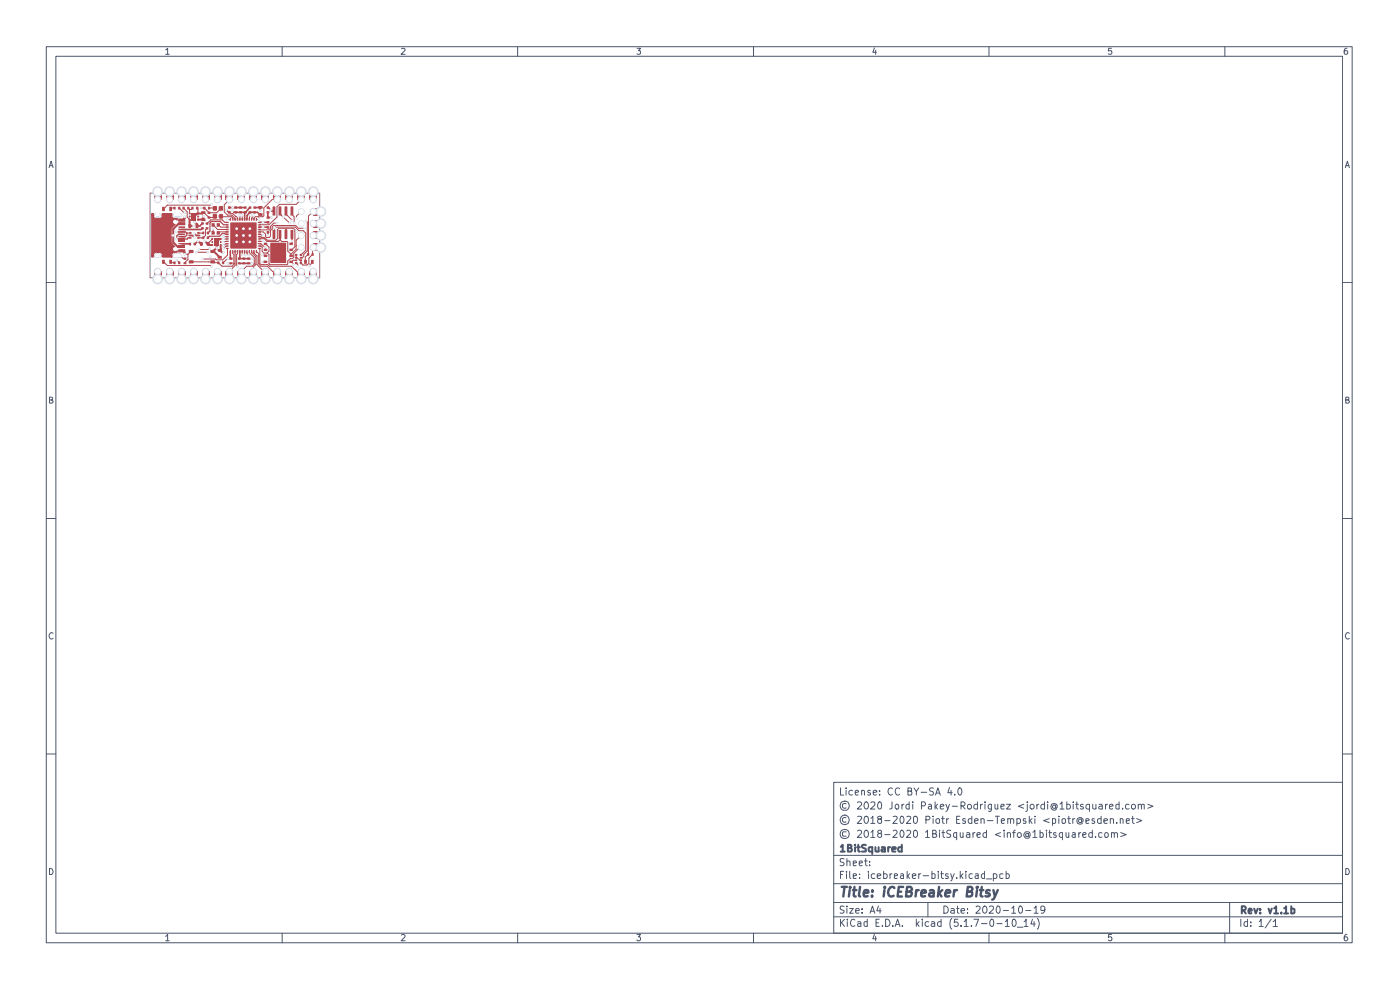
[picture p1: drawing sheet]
<svg xmlns="http://www.w3.org/2000/svg" width="297mm" height="210mm" viewBox="0 0 297 210" stroke-linecap="round" stroke-linejoin="round" font-family="sans-serif">
<g fill="none" stroke="#4c566a" stroke-width=".21">
<path d="M9.8 9.9h277.1v190.1h-277.1zM11.9 11.9h272.9v186.1h-272.9zM35.1 10.6l.5-.4v1.3M35.1 11.5h.8M59.9 9.9v2M85.2 10.3l.5-.1 .2 .4-.8 .9h.8M109.8 9.9v2M135.1 10.2h.8l-.4 .6h.3v.6h-.7M159.9 9.9v2M185.5 10.2l-.3 .9h.7M185.8 10.7v.8M209.8 9.9v2"/>
<path d="M235.8 10.2h-.6l-.1 .6h.7a.48 .48 0 0 1 0 .6 .48 .48 0 0 1-.7 0M259.8 9.9v2M285.7 10.2l-.4 .1-.1 1 .2 .2 .4-.1 .1-.4-.2-.2h-.5v.2M10.4 35.6l.4-1.4 .5 1.4M10.5 35.1h.7M285.4 35.6l.4-1.4 .5 1.4M285.5 35.1h.7M9.8 59.9h2.1M284.8 59.9h2.1M10.5 84.8h.6v-.5l-.6-.1v1.3h.5l.3-.4-.4-.3M285.5 84.8h.6v-.5l-.6-.1v1.3h.5l.3-.4-.4-.3M9.8 110h2.1"/>
<path d="M284.8 110h2.1M11.3 134.4a.57 .57 0 0 0-.8 0 .57 .57 0 0 0 0 .8l.3 .4 .5-.2M286.3 134.4a.57 .57 0 0 0-.8 0 .57 .57 0 0 0 0 .8l.3 .4 .5-.2M9.8 159.9h2.1M284.8 159.9h2.1M176.9 165.9h107.9v32.1h-107.9zM178.3 167.1v1.6h.7M178.5 173.2a1 1 0 0 1 1.4 0 1 1 0 0 1 0 1.5 1 1 0 0 1-1.4 0 1.14 1.14 0 0 1 0-1.5zM179.5 176.4h-.6l-.2 .2v.6l.2 .2h.6M179.5 173.5a.52 .52 0 0 0-.8 .2v.5a.52 .52 0 0 0 .8 .1M179.5 170.5l-.4-.1-.4 .2v.6a.52 .52 0 0 0 .8 .2M179.5 167.1v.2"/>
<path d="M179.5 167.6v1.1M180.8 167.7a.52 .52 0 0 0-.7 .2l.2 .7h.5M181.4 168.1l.7-.1-.2-.4h-.3l-.2 .2v.6l.2 .3 .4-.1M181.9 176.3l.2-.2h.4l.3 .4-.9 1.1h.9M181.9 173.2h.8l.1 .4-.9 1.1h.9M181.9 170.3l.2-.2h.4l.3 .4-.9 1.1h.9M182.8 167.8l.2-.2 .4 .2v.9M182.8 167.6v1.1M183.5 176.3l.2-.2a.82 .82 0 0 1 .6 .8 .82 .82 0 0 1-.6 .7 .93 .93 0 0 1-.2-1.3zM183.5 173.2l.2-.1a.79 .79 0 0 1 .6 .7 .79 .79 0 0 1-.3 .8l-.2 .1a.89 .89 0 0 1-.3-1.5zM183.5 170.3l.2-.2a.82 .82 0 0 1 .6 .8 .82 .82 0 0 1-.6 .7 .93 .93 0 0 1-.2-1.3zM184.7 167.7l-.5-.1-.1 .2 .1 .3 .5 .1v.4h-.6"/>
<path d="M184.7 176.5l.4-.1 .1-.3v1.5M184.7 173.6l.5-.5v1.6M184.7 170.3l.3-.2 .5 .1 .1 .6-.9 .8h.9M184.7 177.6h.9M184.7 174.7h.9M185.3 168.1l.7-.1-.1-.3-.4-.1-.2 .2v.8h.6M186.5 176.8l-.2-.2v-.3l.2-.2 .4 .1v.5l-.5 .2-.2 .1v.4a.46 .46 0 0 0 .4 .3 .46 .46 0 0 0 .4-.3v-.4l-.2-.2M186.5 173.7l-.3-.2a.43 .43 0 0 1 .4-.4 .43 .43 0 0 1 .4 .4l-.1 .2h-.4a.46 .46 0 0 0-.2 .8 .46 .46 0 0 0 .7-.2l-.1-.5-.1-.1M186.5 170.1a.89 .89 0 0 1 .4 1.4l-.2 .1a.88 .88 0 0 1-.2-1.5zM186.6 168.5v.2M186.6 167.7v.1M187.7 177h1.1"/>
<path d="M187.7 174.1h1.1M189.2 170.1v1.3l-.5 .2M189.3 167.3l-.1-.1a.73 .73 0 0 0-.8 .5 .73 .73 0 0 0 .3 .9l.4 .1 .2-.2M189.5 176.3l.6-.2 .2 .4-.9 1.1h.9M189.5 173.2l.6-.1 .2 .5-.9 1.1h.9M190 170.8l.2-.2 .4 .1v.8l-.4 .1-.3-.2zM190.8 167.3l-.2-.2a.77 .77 0 0 0-.7 .8 .77 .77 0 0 0 .7 .8l.2-.2M191.1 176.2l.2-.1a.82 .82 0 0 1 .5 .8 .82 .82 0 0 1-.5 .7 1.1 1.1 0 0 1-.2-1.4zM191.1 173.2l.2-.1a.81 .81 0 0 1 .6 .7 .81 .81 0 0 1-.5 .9 .89 .89 0 0 1-.3-1.5zM191.3 170.6v1M191.8 170.6l-.5 .3M192.4 176.3l.1-.2h.4l.3 .4-.9 1.1h.9"/>
<path d="M192.4 173.2h.7l.1 .4-.9 1.1h.9M192.6 167.8h.7l.1-.5-.3-.2h-.5v1.6h.6l.2-.1 .1-.5-.1-.2-.3-.1M192.9 170.7l-.5-.1-.2 .3v.5l.2 .2 .5-.1M192.9 170.1v1.5M193.6 170.1v.2M193.6 170.6v1M193.9 176.3l.2-.2a.82 .82 0 0 1 .6 .8 .82 .82 0 0 1-.6 .7l-.3-.2zM193.9 173.2l.2-.1a.81 .81 0 0 1 .7 .7 .81 .81 0 0 1-.5 .9l-.3-.1-.2-.3zM193.9 167.1l.5 .8 .5-.8M194.4 167.9v.8M195.4 168.1h1.2M195.5 170.9h.6a.47 .47 0 0 0 .2-.4 .47 .47 0 0 0-.2-.4h-.6v1.5"/>
<path d="M196.3 176.5l.5-.4v1.5M196.3 177.6h.9M196.4 173.9h.6l.3-.2-.1-.5-.8-.1v1.6M197 170.7h.5l.1 .9M197.6 170.9l-.5 .1-.2 .3 .2 .3 .5-.1M197.9 176.9h.5l.1-.2 .1-.3-.2-.3h-.5v1.5h.5l.3-.2-.1-.4-.2-.1M198 173.1v.1M198 173.7v1M198 167.2l-.6-.1-.2 .3 .2 .4 .6 .2v.6h-.8M198.4 170.1v1.5M198.5 168.7l.5-1.6 .5 1.6M198.5 171l.4 .6"/>
<path d="M198.6 173.7h.7l-.1 .9-.3 .1-.3-.2zM198.6 168.2h.7M198.9 170.6l-.5 .6M199.3 176.1v.2M199.3 176.6v1M199.5 171.1l.7-.2v-.2l-.5-.1-.2 .3v.5l.2 .2 .5-.1M199.7 173.7h.6M199.8 176.6h.6M200 173.1v1.3l.3 .3M200.1 176.1v1.3l.3 .2M200.7 170.6l.4 1M200.8 173.7v1"/>
<path d="M201.3 173.7l-.5 .2M201.4 170.6l-.3 1-.4 .5M201.4 167l-.3 1.1h.9M201.7 176.2l-.5-.1-.4 .3 .2 .4 .6 .2v.5h-.8M201.8 167.6v1.1M202 171h1.1M202.5 168.5v.2M202.9 176.7l-.4-.1-.2 .4v.4l.2 .2 .4-.1M202.9 176.6v1.5M202.9 173.8h.6M203.3 167.4l.2-.3a.78 .78 0 0 1 .6 .6 .78 .78 0 0 1-.2 .8l-.2 .2-.3-.2-.2-.4zM203.6 173.1h-.7v1.6h.7"/>
<path d="M203.7 176.6l.1 .9 .3 .1 .2-.1M203.9 170.9h.7l.1-.3-.1-.3-.2-.2h-.5v1.5M204.2 170.9l.5 .7M204.3 176.6v1M204.8 173.7h-.4l-.2 .1 .2 .4h.4v.4h-.6M205.1 176.7h.6v.9M205.3 170.8l.3-.2 .3 .1 .2 .7a.47 .47 0 0 1-.4 .2 .47 .47 0 0 1-.5-.2zM205.7 177h-.5l-.2 .3 .2 .3 .5-.1M206.2 173.7h-.5l-.3 .2 .2 .7h.6M206.2 173.1v1.6M206.4 176.6v1M206.8 174.2l.7-.2-.1-.3h-.4l-.2 .1v.8h.6"/>
<path d="M206.8 176.6l-.4 .4M207.3 177.1l.6-.1v-.3l-.4-.1-.2 .3v.6h.6M207.3 170.7h-.5l-.2 .7a.52 .52 0 0 0 .7 .1M207.3 170.1v1.5M208 170.6v1M208.1 173.7h.4l.3 .1v.9M208.1 173.7v1M208.4 170.6l-.4 .3M209 170.1v.2M209 170.6v1M209.3 176.7h-.6l-.2 .7a.52 .52 0 0 0 .8 .1M209.3 176.1v1.5"/>
<path d="M209.5 174.1h1.2M210.3 170.6v1.3l-.2 .2-.4-.1M210.3 170.7l-.4-.1-.3 .3v.5l.3 .2 .4-.1M211.1 170.6v.8l.1 .2 .5-.2M211.2 173.1h.8M211.6 173.1v1.6M211.7 170.6v1M212.3 176.6l-1.1 .4 1.1 .5M212.3 171.1l.7-.2v-.2l-.5-.1-.2 .3v.5l.2 .2 .5-.1M212.4 174.2l.7-.2-.2-.3h-.3l-.2 .1v.6l.2 .3 .4-.1M213 176.1v.2M213 176.6v1"/>
<path d="M213.5 170.6h.9l-.9 1h.9M213.7 176.8l.1-.1a.36 .36 0 0 1 .6 .2v.7M213.7 176.6v1M213.8 173.7h.6v1M213.8 173.7v1M214.4 173.8l.2-.1 .5 .1v.9M214.8 176.6h.6M215.4 176.1l-.3 .3v1.2M215.7 173.7h.5l.3 .2v.4l-.3 .4-.5-.1M215.7 173.7v1.4M215.9 176.8l.3-.2 .3 .1 .2 .7a.47 .47 0 0 1-.5 .2 .47 .47 0 0 1-.4-.2zM217.2 170.6l-1.1 .4 1.1 .4"/>
<path d="M217.6 173.7h-.5v.4l.5 .1 .1 .1-.2 .4-.4-.1M217.9 170.6v1.3l-.3 .2M217.9 170.1v.2M218.2 177l-.2-.2-.4 .2v.4h.6M218.2 176.8v.6h.3l-.1-.8-.2-.2h-.6a.75 .75 0 0 0-.4 .7 .75 .75 0 0 0 .4 .7h.6l.2-.2M218.4 173.1v1.6M218.5 174.1l.4 .6M218.6 170.8l.3-.2 .3 .1 .2 .7a.47 .47 0 0 1-.5 .2 .47 .47 0 0 1-.4-.2zM218.9 173.7l-.5 .5M219.1 176.5l.4-.4v1.5M219.1 177.6h.9M219.5 173.1v.1"/>
<path d="M219.5 173.7v1M220 170.6v1M220.4 170.6l-.4 .3M220.6 176.7l.5-.1 .2 .4-.1 .5h-.6M220.6 176.1v1.5M221.6 170.7h-.6l-.2 .7a.52 .52 0 0 0 .8 .1M221.6 170.1v1.5M222 176.1v.2M222 176.6v1M222.2 170.1v.2M222.2 170.6v1M222.5 176.6h.6"/>
<path d="M222.6 173.7l-1.2 .4 1.2 .4M222.7 176.1v1.3l.4 .2M223.3 173.7h.6v.8l-.2 .2-.4-.1M223.3 173.7v1.4M223.9 170.9l-.4-.1-.2 .2 .1 .4h.5M223.9 170.8v.6l.4-.2a.62 .62 0 0 0-.7-.8l-.5 .2-.2 .5a.68 .68 0 0 0 .4 .7 .68 .68 0 0 0 .8-.2M224 176.7h-.5v.3l.4 .1 .2 .3-.2 .2-.4-.1M224.6 173.1v.1M224.6 173.7v1M224.9 170.5l.4-.4v1.5M224.9 171.6h.8M225.4 176.7l-.4-.1-.3 .4v.4l.3 .2 .4-.1"/>
<path d="M225.4 173.7h.4l.3 .2v.4l-.3 .4-.4-.1zM225.4 176.6v1.5M226.1 176.6l.1 .9 .4 .1 .1-.1M226.3 170.7h.6l.2 .7a.52 .52 0 0 1-.8 .1M226.3 170.1v1.5M226.5 173.7h.6M226.7 173.1v1.5l.4 .1M226.7 176.6v1M227.5 176.7h.6v.9M227.6 173.7v1M227.7 170.1v.2M227.7 170.6v1"/>
<path d="M228 173.7l-.4 .2M228.1 177l-.6 .1-.1 .2 .3 .3 .4-.1M228.2 170.6h.6M228.4 170.1v1.3l.4 .2M228.9 176.6v1M229.3 176.6l-.4 .4M229.4 173.9l-.4-.2-.2 .4 .2 .4 .4-.2M229.4 173.7l.1 .7 .3-.2v-.4l-.4-.3a.72 .72 0 0 0-1 .7l.2 .5 .5 .1 .5-.1M229.7 177.1l.7-.1v-.3l-.5-.1-.2 .3 .1 .6h.6M229.8 170.7a.35 .35 0 0 0-.4-.1 .35 .35 0 0 0-.2 .3l.7 .5-.3 .2-.4-.1M230.4 174.2l.7-.2-.1-.3h-.6v.9h.6M231.1 170.7h-.6l-.1 .7a.52 .52 0 0 0 .7 .1"/>
<path d="M231.1 170.6v1.5M231.7 176.7h-.6l-.1 .7a.52 .52 0 0 0 .7 .1M231.7 176.1v1.5M231.8 170.6v.8l.3 .2 .4-.2M232.2 173.7h-.4l-.2 .1 .2 .4h.4v.4h-.6M232.4 177.5v.1M232.5 170.6v1M233.2 170.7h.6v.9M233.6 173.7h-.5l-.3 .2v.4l.3 .4 .5-.1M233.6 173.1v1.6M233.8 176.7l-.5-.1-.2 .2v.7l.2 .1 .5-.1M233.8 170.9l-.5 .1-.2 .3 .2 .3 .5-.1"/>
<path d="M234.2 174.2l.7-.2v-.3h-.5l-.2 .1 .1 .8h.6M234.4 176.7l.5-.1 .2 .4v.4l-.2 .2-.5-.1v-.1zM234.5 170.6v1M234.9 170.6l-.4 .3M235.4 171.1l.7-.2v-.2l-.5-.1-.2 .3v.5l.2 .2 .5-.1M235.5 173.7h.5l.2 .1v.9M235.5 173.7v1M235.8 176.8l.2-.2 .3 .1 .1 .9M235.8 176.6v1M236.4 176.9a.35 .35 0 0 1 .3-.3 .35 .35 0 0 1 .4 .3v.7M236.9 174.5v.2M237.4 170.7l-.4-.1-.3 .2v.6l.3 .2 .4-.1"/>
<path d="M237.4 170.1v1.5M237.7 173.7h.4l.2 .1v.9M237.7 173.7v1M237.7 176.6l1.2 .4-1.2 .5M238.2 171.4v.2M238.9 174.2l.7-.2-.2-.3h-.3l-.2 .1v.6l.2 .3 .4-.1M239.5 170.7l-.5-.1-.2 .3v.5l.2 .2 .5-.1M240 173.7h.6M240.1 170.8l.3-.2 .3 .1 .2 .7a.47 .47 0 0 1-.4 .2 .47 .47 0 0 1-.5-.2zM240.3 173.1v1.3l.3 .3M241.1 173.7l1.1 .4-1.1 .4M241.5 170.8l.1-.1a.36 .36 0 0 1 .5 .2v.7"/>
<path d="M241.5 170.6v1M242.1 170.9l.2-.3 .4 .1v.9M243.5 170.6l1.1 .4-1.1 .4M10.5 184.2a.71 .71 0 0 1 .7 .5 .71 .71 0 0 1-.2 .8h-.5zM35.1 198.6l.5-.4v1.4M35.1 199.6h.8M59.9 198v2M85.2 198.4l.1-.2h.4l.2 .4-.8 1h.8M109.8 198v2M135.1 198.2h.8l-.4 .5 .4 .3-.1 .5-.5 .1-.2-.2M159.9 198v2M176.9 194.5h107.9"/>
<path d="M176.9 191.4h107.9M176.9 187.5h107.9M176.9 181.4h107.9M178.3 195v1.5M178.3 185.5h.4M178.5 195.7l.7 .8M179 184.8h-.7v1.6M179.1 192.3h-.8a.61 .61 0 0 0 .1 .6 .61 .61 0 0 0 .6 .2l.1 .4a.6 .6 0 0 1-.9 .1M179.1 182.2h-.8a.53 .53 0 0 0 .1 .6 .53 .53 0 0 0 .5 .2l.2 .2-.2 .4h-.7M179.2 195l-.9 .9M179.6 184.8v.2M179.6 185.3v1.1"/>
<path d="M179.7 192.2v.2M179.7 182.8v-.1a.36 .36 0 0 1 .6 .2v.7M179.7 182.1v1.5M179.7 192.7v1M179.7 195v.2M179.7 195.5v1M180.3 192.7h.7l-.7 1h.7M180.3 184.8v1.3l.2 .3M181 185.8l.7-.1-.2-.4-.5 .1v.9h.6M181 183.1l.7-.1-.2-.4-.5 .1v.9h.6M181.4 195.2l-.4-.2a.78 .78 0 0 0-.6 .7 .78 .78 0 0 0 .6 .8l.4-.2M181.5 193.2l.8-.1-.1-.3-.4-.1-.3 .3v.5l.3 .2 .4-.1"/>
<path d="M181.9 195.6h.6l.1 .9M182.3 183.1l.7-.1-.2-.4-.4 .1-.1 .7 .2 .2h.4M182.4 186.2v.2M182.4 185.4v.1M182.6 195.9l-.7 .1v.4h.7M182.9 193.5v.2M182.9 192.8v.2M183.4 182.6h.6M183.6 182.1v1.3l.4 .2M184 195.6l-.4-.1-.3 .2v.6l.3 .2 .4-.1M184 195v1.5M184.2 184.8v.2"/>
<path d="M184.2 185.3v1.1M184.5 183.5v.1M184.5 182.7v.2M184.6 193.7l.5-1.5 .5 1.5M184.7 193.3h.7M185.5 198.2l-.3 .9h.7M185.6 185.4a.52 .52 0 0 0-.8 .2l.2 .7h.6M185.8 198.6v1M185.8 195.7h.6M186.1 185.8l.8-.1-.1-.3-.4-.1-.3 .2 .1 .8h.6M186.4 192.2l-.4 1h.9M186.5 195h-.7v1.5h.7"/>
<path d="M186.7 192.7v1M187.2 196.3v.2M187.5 185.4a.52 .52 0 0 1 .7 .2l-.2 .7h-.5M187.5 184.8v1.6M187.9 195a.78 .78 0 0 1 .9 .7 .78 .78 0 0 1-.9 .8zM188.8 185.3v1.1M189.2 185.3l-.4 .3M189.4 196.3v.2M189.7 185.8l.7-.1-.1-.3h-.6v.9h.6M189.9 196.5l.5-1.5 .5 1.5M190.1 196.1h.7M191.1 185.4l.4-.1 .2 .2v.9"/>
<path d="M191.4 196.3v.2M191.7 185.7l-.7 .2 .2 .5 .5-.1M192.4 184.8v1.6M192.5 185.8l.5 .6M193 185.3l-.6 .6M193.5 185.8l.8-.1-.1-.3-.4-.1-.3 .2 .1 .8h.6M194.4 195v1.5M194.6 195.9l.4 .6M194.9 185.3v1.1M195 195.5l-.6 .6M195.3 185.3l-.4 .3M195.7 195v.2"/>
<path d="M195.7 195.5v1M195.8 185.8h1.2M196.8 191.4v3.1M197 195.6h-.6l-.1 .7a.52 .52 0 0 0 .7 .1M197.6 195.6h.6l.1 .9M197.7 185.4l.4-.1 .3 .2v.7l-.3 .2-.4-.1M197.7 184.8v1.6M198.3 195.9h-.5l-.3 .3 .3 .3 .5-.1M199.1 184.8v.2M199.1 185.3v1.1M199.6 185.3h.6M199.6 195.6h-.5l-.2 .7a.52 .52 0 0 0 .7 .1"/>
<path d="M199.6 195v1.5M199.7 184.8v1.3l.5 .3M200.2 192.2a.78 .78 0 0 1 1 .8 .78 .78 0 0 1-1 .7zM201.2 185.4l-.5-.1-.1 .2 .1 .3 .5 .1v.4h-.6M201.7 185.3l.3 1.1M201.8 192.8h.6v.9M201.9 194.8a1.74 1.74 0 0 0 0 2.3M202.4 193.1h-.5l-.2 .3 .2 .3 .5-.1M202.4 185.3l-.5 1.4-.2 .2M202.9 186.2v.2M202.9 192.7h.6M203.1 192.2v1.3l.4 .2"/>
<path d="M203.2 195h-.7l-.1 .7 .2-.1 .5 .1 .2 .6-.4 .2h-.3l-.2-.2M203.7 184.8v1.6M203.9 193.2l.7-.1v-.3l-.5-.1-.2 .3v.5l.2 .2 .5-.1M203.9 196.3v.2M203.9 185.8l.4 .6M204.3 185.3l-.6 .6M204.6 195.5l.4-.5v1.5M204.6 196.5h.8M204.9 184.8v.2M204.9 185.3v1.1M205.2 193.5v.2M205.2 192.8v.2"/>
<path d="M206.1 196.3v.2M206.2 185.4l-.4-.1-.2 .3 .1 .6 .1 .2 .4-.1M206.6 195h1l-.6 1.5M206.9 185.4h.6v1M207.1 192.4l.2-.2h.3l.3 .4-.9 1.1h.9M207.5 185.7l-.7 .2 .3 .5 .4-.1M208.2 195.9h1.2M208.6 192.4l.3-.2a.82 .82 0 0 1 .5 .8 .82 .82 0 0 1-.5 .7 .93 .93 0 0 1-.3-1.3zM208.9 185.4l-.5-.1-.2 .3 .1 .6 .1 .2 .5-.1M208.9 184.8v1.6M209.3 186.4h1.1M209.8 198v2"/>
<path d="M209.9 192.4l.2-.2 .6 .1v.6l-.9 .8h.9M210.3 195a.89 .89 0 0 1 .4 1.4l-.2 .1a.88 .88 0 0 1-.2-1.5zM210.7 185.4a.52 .52 0 0 1 .8 .2l-.2 .7h-.6M210.7 185.3v1.6M211.5 195.9h1.1M211.7 192.2a.89 .89 0 0 1 .3 1.4l-.2 .1a.88 .88 0 0 1-.1-1.5zM212.8 185.4l-.5-.1-.2 .2v.7l.2 .2 .5-.1M212.9 193.1h1.1M213.3 195.5l.4-.5v1.5M213.3 196.5h.8M213.4 185.4l.5-.1 .2 .3-.1 .6-.1 .2-.5-.1M213.4 184.8v1.6"/>
<path d="M214.6 192.6h.2l.3-.4v1.5M214.6 193.7h.9M214.9 195.1l.2-.1a.82 .82 0 0 1 .5 .7 .82 .82 0 0 1-.5 .8 1.1 1.1 0 0 1-.2-1.4zM215.8 196.7h1.2M216.2 192.3l.2-.1a.82 .82 0 0 1 .5 .8 .82 .82 0 0 1-.5 .7 1.1 1.1 0 0 1-.2-1.4zM217.3 195.5l.4-.5v1.5M217.3 196.5h.8M217.6 193.1h1.1M219 195l-.3 1h.9M219.4 192.6l.4-.4v1.5M219.4 193.7h.8M219.4 195.5v1"/>
<path d="M220 194.8a1.74 1.74 0 0 1 0 2.3M221.7 192.9l-.2 .2-.7-.1 .1-.7 .4-.1 .3 .2a1.05 1.05 0 0 1-.4 1.3h-.3M235.8 198.2h-.6l-.1 .7 .3-.2 .4 .1v.7l-.4 .1-.3-.2M259.8 198v2M260.9 191.4v6.6M263.2 195v1.5M264.7 195.6l-.5-.1-.3 .3v.5l.3 .2 .5-.1M264.7 195v1.5M265.3 196.3v.2M265.3 195.6v.1M267.1 195.5l.4-.5v1.5M267.1 196.5h.9"/>
<path d="M269.7 195l-1.3 1.8M270.1 195.5l.5-.5v1.5M270.1 196.5h.9M285.5 184.2a.71 .71 0 0 1 .7 .5 .71 .71 0 0 1-.2 .8h-.5zM285.7 198.2a.58 .58 0 0 0-.5 .6v.7l.5 .1 .2-.3v-.3l-.2-.3h-.3l-.2 .3"/>
<circle cx="179.2" cy="170.9" r=".97"/>
<circle cx="179.2" cy="176.9" r=".99"/>
</g>
<g fill="none" stroke="#4c566a" stroke-width=".42">
<path d="M178.4 179.6l.4-.4v1.4M179.9 179.9h.5l.2-.3v-.3l-.7-.1v1.4h.7l.1-.5-.3-.2M181.4 179.2v.1M181.4 179.7v.9M181.8 179.7h.6M182.1 179.2v1.3l.1 .1h.2M183.7 179.3l-.5-.1-.4 .3 .2 .3 .7 .3v.5h-.9M185.7 179.7l.1 .9h.6M186.4 179.7v.9M187.1 179.7h.6v.2v.7h-.6v-.5l.6-.1M188.4 179.7v.9M188.8 179.7h-.2l-.2 .3"/>
<path d="M191.3 179.2v1.4h-.6l-.2-.2 .1-.6 .7-.1M178.4 180.6h.8M185 180.6h-.6l-.1-.6 .1-.3h.6v1.4M189.3 180.1l.7-.1-.1-.3h-.5l-.1 .2 .1 .7h.5M263.4 193.1h.6a.47 .47 0 0 0 .3-.4 .47 .47 0 0 0-.3-.5h-.6v1.6M263.8 193.1l.5 .7M264.9 193.3l.7-.1-.2-.5-.4 .1-.1 .8 .1 .2 .5-.1M266.1 192.7l.3 1.1 .4-1.1M267.3 193.6v.2M267.3 192.8v.2M269.1 192.7l.4 1.1 .3-1.1M270.3 192.7h.2l.2-.5v1.6"/>
<path d="M270.3 193.8h.8M271.8 193.6v.2M272.4 192.7l.4-.2v-.3v1.6M272.4 193.8h.9M273.9 192.8l.5-.1 .2 .2v.7l-.2 .2-.5-.1M273.9 192.2v1.6"/>
</g>
<g fill="none" stroke="#4c566a" stroke-width=".51">
<path d="M178.6 188.1h1.1M179.2 188.1l-.3 2.1M180.3 188.8l-.2 1.4M180.3 188.1v.3M180.9 188.8h.8M181.3 188.1l-.2 1.8 .4 .3M182.5 188.1l-.3 1.8 .3 .3M183.2 189.5l1-.2-.1-.4h-.7l-.2 1 .3 .3 .6-.1M185 190v.2M185.1 188.9v.2M187.6 188.8l-.1 1.4M187.7 188.1v.3"/>
<path d="M189.7 188.4v-.2a.79 .79 0 0 0-1.1 .4 1.24 1.24 0 0 0 .1 1.5l.4 .1 .5-.2M190.5 189.1h.7M191.6 188.1h-.9l-.3 2.1h.9M192.4 189.1h.6l.5-.4-.2-.5-.9-.1-.2 2.1h.8l.3-.2 .2-.5-.5-.4M194.4 188.8l-.2 1.4M194.9 188.8l-.3 .1-.3 .3M195.4 189.5l1-.2-.1-.4h-.7l-.2 1 .3 .3 .6-.1M197.3 188.9h.7v1.3M198.1 189.3l-.7 .1-.3 .3v.2l.3 .3 .6-.1M199.2 188.1l-.2 2.1M199.2 189.4l.5 .8M199.9 188.8l-.8 .8"/>
<path d="M200.6 189.5l1-.2-.1-.4h-.8l-.2 1 .2 .3 .6-.1M202.4 188.8l-.1 1.4M203 188.8a.46 .46 0 0 0-.6 .4M205.2 189.1h.6a.62 .62 0 0 0 .4-.9l-.9-.1-.2 2.1h.7l.4-.2v-.7l-.4-.2M207.3 188.8l-.2 1.4M207.3 188.1l-.1 .1 .1 .2 .1-.2-.1-.1v.3M207.9 188.8h.7M208.3 188.1l-.3 1.8 .4 .3M210 188.9a.48 .48 0 0 0-.6 0 .48 .48 0 0 0-.2 .5l.7 .2 .1 .3-.4 .3-.6-.1M210.7 188.8l.4 1.4M211.7 188.8l-.9 1.9-.3 .1"/>
</g>
<path d="M31.8 41h36v17.9h-36z" fill="none" stroke="#9450a0" stroke-width=".21"/>
<path d="M46.9 44.2l-.9 .9M47.1 46h2l.3 .2v.4M47.2 46.7l.5 .5h.6M48.3 45.6h.9l.7 .7v.3M48.3 46.6h.6M48.6 45l.3 .3h.5l1 .9M48.7 42.3l-1.1 1.1v1.6M50.7 45.7l.2 .3" fill="none" stroke="#b3474d" stroke-width=".21"/>
<path d="M48 44.5l.6 .5M48.6 44h1.4M49.4 44.7l.2 .3h1.5" fill="none" stroke="#b3474d" stroke-width=".34"/>
<circle cx="55.6" cy="55.5" r=".17" fill="#b3474d"/>
<g fill="none" stroke="#b3474d" stroke-width=".21">
<path d="M49.4 53.3v.5l.2 .2v2l-.3 .5M49.6 55.9h.1M49.9 53.3v3l-1.2 1.3M50.2 54v2.4l.2 .2M50.4 46.2v.4M50.9 46v.6M51.9 53.3v.6l.2 .2M52.4 53.3v.5l.3 .3M52.7 54.1h.1M52.9 53.6l1 1v1.4l-.4 .5h-1.2l-1.1 1.1M53.4 53.6l.9 .8v1.7l-.5 .5v1M53.8 53.7l.7 .6v1.8l1.5 1.5"/>
<path d="M53.9 55.9h.1M54.9 53.8v2.2l.4 .5M55.1 55.9l.3 .2h.4M55.6 53.3l.4 .4M55.8 56.1h.1"/>
</g>
<path d="M50 44h2.1M50.7 55.9h2.7M51.1 45h1M51.7 54.9h1.7M54 44h1.2" fill="none" stroke="#b3474d" stroke-width=".34"/>
<circle cx="55.2" cy="44" r=".17" fill="#b3474d"/>
<path d="M48.3 55.9h.7M48.9 53.3v1.4l.1 .2h-.7M50.9 53.3v1.4l-.2 .2h1M53 44l-1.1 1.2v1.4M55.2 44v.7M55.2 45.5l-.6-.5h-1.6l-.6 .7v.9" fill="none" stroke="#b3474d" stroke-width=".34"/>
<g fill="none" stroke="#b3474d" stroke-width=".21">
<path d="M46.3 55.7l.8 .8h2.2M46.8 48.2h1.5M47.4 52.1h.1M48 52.2l-.6 .5M48.3 52.7v1.4l-1.1 1M48.3 54.9l-1 .8M50.4 53.3l-.2 .7M51.3 45.7l.1 .9M51.4 54.1h.1M51.4 53.3v.8M52.9 53.3v.3M53.2 45.7l-.3 .3v.6"/>
<path d="M53.4 53.3v.3M53.8 45.7l-.4 .5v.4M53.8 53.3v.4M54.4 46.6h.5M54.4 53.3l.5 .5M54.8 46h.1M54.8 46h-.6l-.4 .3v.3M55 48.7l.1 .1M55.1 50.6l-.1 .1"/>
</g>
<path d="M47.2 49.5l1.1 .2M47.4 47.7h.9" fill="none" stroke="#b3474d" stroke-width=".25"/>
<path d="M46 52.6l-.9 .7M46.8 52.9l-.1 .2 .4 .4h.3" fill="none" stroke="#b3474d" stroke-width=".42"/>
<circle cx="45.1" cy="53.3" r=".21" fill="#b3474d"/>
<path d="M37.8 52.4h.8M38.6 53.2h.2l.4 .5v.2M39.2 46.2l-.6 .5M43.1 45.1l-.2 .2h-1.1l-.7 .7 .2 .1v1.1M43.2 45.9l-.1 .7h-1.1M43.4 51.1l1 .9h.6M45.1 53.3h.3l1.3 1.3M46.6 50.7l-.6 .6v1.3M46.8 52v.9" fill="none" stroke="#b3474d" stroke-width=".42"/>
<path d="M44.4 50.1l-.3 .4M44.8 47l-.3 .3" fill="none" stroke="#b3474d" stroke-width=".25"/>
<g fill="none" stroke="#b3474d" stroke-width=".21">
<path d="M35.5 56.3h9.1l.3 .3M37.7 54.3h.6l.6 .6h.3M38 55.7h.1M38 44.1l1 1h.2M38.9 44.1l.8 .9v1.1l.5 .5M39.2 53.9h.7M39.9 53.9v1.1l-.7 .9M40 44.1l.2 .3M40.2 46.6h.1M40.2 44.4v.9M40.6 55.5h.1M40.6 55.5h4.5"/>
<path d="M40.6 53.3l-.7 .6M40.8 44.1l-.2 .3h-.4M41.7 53.5h2.4M41.8 44.1l.2 .3v.9M42.7 44.1h.6l1.1 1h1.6M43 54.9h2.7l.3 .2h1.2M43.1 45.1l1.3 1h.9l.3-.2M43.9 47.4h.1M44.4 44.1l1.2 .1M44.4 52.7l-.3 .2h-1.9M44.7 46.7l-.8 .7M44.9 43.3l-.3 .2h-9.1"/>
<path d="M45 50.7h.1M45 50.7l-.8 .9v.1M45.1 55.5h.1M45.1 55.5l.2 .2h1M46.1 57.6h.1M48 52.2h.3M48.3 51.7h-.5l-.3 .4M48.3 51.2h-.6l-.3 .2"/>
</g>
<path d="M40.3 50h.5l.4 .4M42.9 47.4l-.5 .5h-.6" fill="none" stroke="#b3474d" stroke-width=".34"/>
<circle cx="40.3" cy="51.7" r=".17" fill="#b3474d"/>
<path d="M33.4 48.4v5.9h4.3" fill="none" stroke="#b3474d" stroke-width=".21"/>
<path d="M36.7 50v1.4l1.1 1" fill="none" stroke="#b3474d" stroke-width=".42"/>
<path d="M37.5 50.6l-.1 .1" fill="none" stroke="#b3474d" stroke-width=".25"/>
<path d="M32.2 45.3h.3v.3h2v-.3h2l-.1 .3h1.2h-1.2l.3 .6 .9 .1v.4a.53 .53 0 0 0-.9 .1 .53 .53 0 0 0 .5 .8l-.9 .8v3.1l.8 .8-.4 .1-.1 .6 .3 .3h.5l.2-.1v.3l-.9 .2-.3 .6h1.2h-1.2v.2h-1.9v-.2h-2v.2h-.3v-.4h.3v.2h.9v-.8l.1 .8h1a1.04 1.04 0 0 0-.9-.8 1.04 1.04 0 0 0-1.1 .5l-.3 .1v-8.4h.3l.4 .6h.5l.1-.7v.7h.6l.4-.4v-.3l-2.3 .1z" fill="#b3474d"/>
<path d="M32.2 45.3h.3v.3h2v-.3h2l-.1 .3h1.2h-1.2l.3 .6 .9 .1v.4a.53 .53 0 0 0-.9 .1 .53 .53 0 0 0 .5 .8l-.9 .8v3.1l.8 .8-.4 .1-.1 .6 .3 .3h.5l.2-.1v.3l-.9 .2-.3 .6h1.2h-1.2v.2h-1.9v-.2h-2v.2h-.3v-.4h.3v.2h.9v-.8l.1 .8h1a1.04 1.04 0 0 0-.9-.8 1.04 1.04 0 0 0-1.1 .5l-.3 .1v-8.4h.3l.4 .6h.5l.1-.7v.7h.6l.4-.4v-.3l-2.3 .1zM34.7 55.5l.8 .8M35.5 43.5l-.8 .9M36.2 55.5l.2 .2h.6M37 44.1h-.6l-.2 .3M37.5 55.2l.5 .5M37.7 45.6h-4.3v2.8" fill="none" stroke="#b3474d" stroke-width=".21"/>
<path d="M37.8 47.5l-1.1 1.1v1.4M39.2 46v.2M40.2 46.6v1.3h.9M41.3 47.2l.5 .4v.3M42 51.1l.7 .6" fill="none" stroke="#b3474d" stroke-width=".42"/>
<path d="M41.2 49.5l.5 .5M42.9 48.4l-.2 .3" fill="none" stroke="#b3474d" stroke-width=".34"/>
<path d="M42.1 49.4h1M43.1 49.4h.1" fill="none" stroke="#b3474d" stroke-width=".25"/>
<circle cx="42.7" cy="51.7" r=".21" fill="#b3474d"/>
<path d="M38.6 51.7h1.7M38.6 48.7h4.1M41.7 50h.5M42 51.1l-.7 .6M55 47.2h1.8M56.8 44l.9 .8h.5M56.8 45v1.1h.8" fill="none" stroke="#b3474d" stroke-width=".34"/>
<path d="M37.8 47.5h.8M46.6 50.7h.2" fill="none" stroke="#b3474d" stroke-width=".42"/>
<path d="M37.4 49.2h2l.2 .2M38.6 49.7h-.8l-.3 .3v.6M39.6 49.4v.5l-.3 .3h-.7M39.6 49.4h.8M40.4 50.5h-.5l-.2 .2h-2.3M42.1 50.5h1M43.1 50.5h.1M44.5 47.3v1.7l-.4 .4M44.8 47h1.9l.7 .7M47.2 49.5l-.6 .6h-2.2" fill="none" stroke="#b3474d" stroke-width=".25"/>
<g fill="none" stroke="#b3474d" stroke-width=".21">
<path d="M43.9 48.4l-.3 .4v1.2l-.5 .5M44.7 46.7h2.5M45.2 48.5v.9M45.2 47.7l.9 1h2.2M46.3 47.7l.5 .5M47 45.9l.1 .1M47.4 50.7h.9M47.4 50.1l.9 .1M47.6 45l.7 .6M47.8 49.2h.1M48.3 49.2h-1.8l-.2 .2M55 47.7h2.1"/>
<path d="M58.8 42.3h-1.1l-1.7 1.8v1.7l-.3 .2h-.9"/>
</g>
<circle cx="56.8" cy="47.2" r=".17" fill="#b3474d"/>
<g fill="none" stroke="#b3474d" stroke-width=".21">
<path d="M55 52.7l.1 3.2M55 51.7h.4l.9 .7v.6M55 52.2h.4l.2 .2v.9M55 49.7l.8 .2M55.1 50.6h.9l.6 .6h2.4l.4-.3M55.3 56.5h1.4l1.1 1.1h1M55.6 54.1h.6l.1 .2M55.8 56.1h1l.3 .4h4.7l1.2 1.1h.9M55.8 51.1l-.8 .1M56 57.6h.3M56 53.7h.6M56.2 51.7l.9 .7v.9l-.5 .4"/>
<path d="M58.2 49v.7l.1-1.4 .1-.1h4.3l.7 .7h.9l.6 .5v3.7l-1.1 1M58.8 47.3h-.7l-.7 .7v.4l-.3 .4h-2M59.4 50.9h.1M59.4 50.9l.4 .3h1.1l.1 .2v1.9l.7 .6M59.4 44.8v.6l2.1 1.9M59.4 49.7v1.2M60.7 48.7l-.2-.3h-1.4l-.3 .4v1.8l-.3 .4h-1.8l-.6-.6-1.1-.2M60.7 44.8v.7l1.3 1.3M60.7 48.7v1M60.7 48.7l.2-.3h1.3l.4 .4v3.5l-.9 .7M61.7 53.9v.4M61.8 55.5l.4 .6"/>
<path d="M62 44.8v.7l.4 .5v1.3M62.6 49.1h.3M62.8 52.1h.1M62.8 55.8l.4 .2v.5M62.8 55.2h-.6l-.5 .3M63.9 42.3l-1.1 1h-3.5l-.5 .6v2.2l-1.7 1.6M63.9 50l-1.1 1v1.8l-1.1 1.1M63.9 52.5h-.3l-1.3 1.3v.7l-.2 .4h-.5l-.6 .5v.6l-.1 .1h-3.7l-.1-.2v-1.9l-.5-.3M63.9 44.9l-1 .9v.5M64.6 48.4h-1.3l-.6-.6h-4.7l-.3 .4v.4l-.3 .3v1.1l-.3 .4h-.5l-.3-.3v-.5l-.4-.4h-.9M64.9 46.8l.3 .3v6.2l-.8 .6v.5l-.3 .3h-.3M66 52.8l.5-.3-.2 .1v1.3l-.8 .9v1.1l-.4 .3h-.8l-.5-.4v-.6h-.2l-.5-.5h-.3v-.6"/>
<path d="M66.3 55.5v.2l-.6 .5v.3M66.5 44.9l-1.1 .9v8l-.6 .7v1"/>
</g>
<path d="M55 48.2l1.8 .1M55.6 55.5h.7M56.8 49.3v.6M62 49.7v1.9l-.3 .1" fill="none" stroke="#b3474d" stroke-width=".34"/>
<g fill="#b3474d">
<path d="M36.7 43.9h.6v.5h-.6z"/>
<path d="M37.8 43.9h.5v.5h-.5z"/>
<path d="M34.4 43.9h.6v.9l-.6-.1z"/>
<path d="M35.9 43.9h.6l-.1 .9h-.5z"/>
<path d="M35.2 41.1h1.5v1.2h-1.5z"/>
<path d="M32.7 41.1h1.5v1.2h-1.5z"/>
<path d="M39.7 43.9h.5l-.1 .5h-.4z"/>
<path d="M38.7 43.9h.5l-.1 .5h-.4z"/>
<path d="M37.8 46.4h1.5v.6h-1.5z"/>
<path d="M37.8 41.1h1.5v1.2h-1.5z"/>
<path d="M40 46.4h.4l.1 .3-.4 .1z"/>
<path d="M40 45.8l.4-.1 .1 .4h-.5z"/>
<path d="M40 45.1h.5v.4h-.5z"/>
<path d="M37.9 47.2h1.4v.6h-1.5z"/>
<path d="M37.8 48.1l1.5-.1v.3h-1.5z"/>
<path d="M37.8 48.5h1.5v.4h-1.5z"/>
<path d="M37.8 49h1.5v.4h-1.5z"/>
<path d="M40 47.6l.6-.1-.1 .9-.5-.1z"/>
<path d="M37.8 50h1.5v.4h-1.4z"/>
<path d="M37.8 50.5h1.5v.3h-1.5z"/>
<path d="M37.8 51.1h1.5v.2h-1.5z"/>
<path d="M37.8 49.5h1.5v.4h-1.5z"/>
<path d="M40.3 41.1h1.5v1.2h-1.5z"/>
<path d="M42.8 41.1h1.6v1.2h-1.6z"/>
<path d="M45.4 41.1h1.5v1.2h-1.5z"/>
<path d="M44 45l.6-.1v.5h-.6z"/>
<path d="M42.7 48.2h.5l.1 .4-.6 .1z"/>
<path d="M42.7 47.2h.5l.1 .4-.6 .1z"/>
<path d="M43.7 48.2h.5v.5l-.6-.1z"/>
<path d="M41.5 47.5h.6l-.1 .9-.5-.1z"/>
<path d="M43.7 47.2h.5v.5l-.6-.1z"/>
<path d="M44 46l.6-.1v.5h-.5z"/>
<path d="M42.7 46.4l.8-.1 .1 .5-.8 .1z"/>
<path d="M42.8 44.8h.7l.1 .5-.8 .1z"/>
<path d="M40.6 45.1h1.1v1.6h-1.1z"/>
<path d="M41.8 45.1h.4v.3l-.4 .1z"/>
<path d="M41.8 45.8l.4-.1v.4h-.4z"/>
<path d="M41.8 46.4h.4v.3l-.3 .1z"/>
<path d="M42.9 49.2h.4v.5h-.4z"/>
<path d="M43.9 49.2h.5v.5h-.5z"/>
<path d="M42.9 50.1h.4v.6h-.4z"/>
<path d="M43.9 50.2l.5-.1v.6h-.5z"/>
<path d="M44.9 50.5h.3v.4h-.3z"/>
<path d="M61.4 52.7h.7v.5l-.7 .1z"/>
<path d="M61.4 54h.7v.4l-.7 .1z"/>
<path d="M60.4 48.8h.6l-.1 1.9-.5-.1z"/>
<path d="M59.1 48.8h.6l-.1 1.9-.5-.1z"/>
<path d="M57.8 48.8h.6l-.1 1.9-.5-.1z"/>
<path d="M61.4 55.3h.7v.4l-.7 .1z"/>
<path d="M62.6 53.9l.5-.1v.5l-.4 .1z"/>
<path d="M62.6 54.5h.5v.4h-.4z"/>
<path d="M62.6 55h.5v.4h-.4z"/>
<path d="M62.6 55.6l.5-.1v.5h-.4z"/>
<path d="M60.6 57.6h1.5v1.2h-1.5z"/>
<path d="M63.2 57.6h1.5v1.2h-1.5z"/>
<path d="M59.2 43.8l.5 .1v1.8h-.6z"/>
<path d="M60.4 43.9h.6v1.8h-.6z"/>
<path d="M61.6 43.9h.6v1.8h-.6z"/>
<path d="M63.2 41.1h1.5v1.2h-1.5z"/>
<path d="M65.7 41.1h1.5v1.2h-1.5z"/>
<path d="M60.6 41.1h1.5v1.2h-1.5z"/>
<path d="M63.6 55.5l.5 .1-.1 .4h-.4z"/>
<path d="M63.6 54.5h.5v.4h-.5z"/>
<path d="M63.6 55h.5v.3l-.5 .1z"/>
<path d="M65.1 53.7h.5l-.1 .6-.4-.1z"/>
<path d="M66.1 53.7h.4v.6h-.4z"/>
<path d="M66 55.1h.5v.9l-.5-.1z"/>
<path d="M64.5 55.1l.6 .1-.1 .8h-.5z"/>
<path d="M65.7 57.6h1.5v1.2h-1.5z"/>
<path d="M61.4 51.5h.7v.4l-.7 .1z"/>
<path d="M63.6 53.8h.5l-.1 .6-.4-.1z"/>
<path d="M61.6 48.8h.6l-.1 1.9-.5-.1z"/>
<path d="M66.5 46.7h1.2v1.5h-1.2z"/>
<path d="M66.5 44.1h1.2v1.5h-1.2z"/>
<path d="M66.5 49.2h1.2v1.5h-1.2z"/>
<path d="M66.5 51.7h1.2v1.6h-1.2z"/>
<path d="M37.8 52.9h1.5v.6h-1.5z"/>
<path d="M37.8 52.1h1.5v.6h-1.5z"/>
<path d="M37.8 51.6h1.5v.2h-1.5z"/>
<path d="M40 51.6l.6-.1v.5l-.5 .1z"/>
<path d="M34.4 55.1h.6v.9h-.6z"/>
<path d="M35.9 55.1h.6v.9h-.6z"/>
<path d="M35.2 57.6h1.5v1.2h-1.5z"/>
<path d="M32.7 57.6h1.5v1.2h-1.5z"/>
<path d="M44.6 55.3l1-.1v.7h-.9z"/>
<path d="M46.1 55.5h.5v.5h-.5z"/>
<path d="M47.1 55.5h.5l-.1 .5h-.4z"/>
<path d="M42.8 57.6h1.6v1.2h-1.6z"/>
<path d="M45.4 57.6h1.5v1.2h-1.5z"/>
<path d="M36.7 55.5h.6v.5h-.6z"/>
<path d="M37.8 55.5h.5v.5h-.5z"/>
<path d="M37.8 57.6h1.5v1.2h-1.5z"/>
<path d="M38.9 55.6h.6v.4h-.6z"/>
<path d="M38.9 54.6h.6v.4l-.5 .1z"/>
<path d="M57.8 43.9h.6v1.8h-.6z"/>
<path d="M58.1 41.1h1.5v1.2h-1.5z"/>
<path d="M55.5 41.1h1.6v1.2h-1.6z"/>
<path d="M56.6 45.9h.5v.4l-.5 .1z"/>
<path d="M56.6 43.8h.5v.4l-.5 .1z"/>
<path d="M56.6 44.8h.5v.4l-.5 .1z"/>
<path d="M54.7 48.1l.6-.1 .1 .3h-.6z"/>
<path d="M54.7 47.6h.7v.2h-.6z"/>
<path d="M54.7 47.1h.7v.2h-.6z"/>
<path d="M54.3 46.2h.2v.6h-.2z"/>
<path d="M56.6 46.9h.5v.4l-.5 .1z"/>
<path d="M56.6 49h.5v.4l-.5 .1z"/>
<path d="M56.6 48h.5v.4l-.5 .1z"/>
<path d="M53.8 46.2h.2v.6h-.2z"/>
<path d="M53.3 46.2h.2v.6h-.2z"/>
<path d="M52.7 46.2h.3v.6h-.3z"/>
<path d="M52.2 46.2h.3v.6h-.3z"/>
<path d="M51.7 46.2l.4 .1v.5h-.4z"/>
<path d="M47.9 41.1h1.5v1.2h-1.5z"/>
<path d="M50.5 41.1h1.5v1.2h-1.5z"/>
<path d="M49.8 44.8h.5v.5h-.5z"/>
<path d="M49.8 43.8h.5l.1 .4-.6 .1z"/>
<path d="M48.3 43.9l.6-.1v.5h-.6z"/>
<path d="M48.3 44.8h.6v.4l-.6 .1z"/>
<path d="M53 41.1h1.5v1.2h-1.5z"/>
<path d="M53.8 43.8h.5l.1 .4-.6 .1z"/>
<path d="M53.8 44.8h.5l.1 .4-.6 .1z"/>
<path d="M52.8 43.8h.5v.5h-.6z"/>
<path d="M54.9 43.7h.7l.1 .5-.8 .1z"/>
<path d="M54.8 45.2h.8l.1 .5-.8 .1z"/>
<path d="M50.8 44.8h.5v.5l-.6-.1z"/>
<path d="M50.7 43.9l.6-.1v.5h-.5z"/>
<path d="M51.7 44.8h.6v.5h-.5z"/>
<path d="M51.7 43.9l.5-.1 .1 .5h-.6z"/>
<path d="M52.7 44.8h.6v.4l-.6 .1z"/>
<path d="M57.3 51.6l3.4-.1v4.3l-3.4-.1z"/>
<path d="M56 55.3h.6l.1 .4-.7 .1z"/>
<path d="M56 54h.6l.1 .4-.7 .1z"/>
<path d="M56 52.7h.6l.1 .5-.7 .1z"/>
<path d="M56 51.5h.6l.1 .4-.7 .1z"/>
<path d="M58.1 57.6h1.5v1.2h-1.5z"/>
<path d="M55.5 57.6h1.6v1.2h-1.6z"/>
<path d="M50.5 57.6h1.5v1.2h-1.5z"/>
<path d="M53 57.6h1.5v1.2h-1.5z"/>
<path d="M47.9 57.6h1.5v1.2h-1.5z"/>
<path d="M49.3 53l.2 .1-.1 .6h-.1z"/>
<path d="M48.8 55.6h.6v.4h-.6z"/>
<path d="M48.8 54.6h.5l.1 .4-.6 .1z"/>
<path d="M50.3 53l.2 .1v.6l-.3-.1z"/>
<path d="M50.8 53l.3 .1-.1 .6-.3-.1z"/>
<path d="M51.3 53l.3 .1-.1 .6-.3-.1z"/>
<path d="M51.8 53l.3 .1-.1 .6-.3-.1z"/>
<path d="M52.3 53h.2v.7l-.3-.1z"/>
<path d="M52.8 53h.2v.7h-.3z"/>
<path d="M53.3 53h.2v.7h-.2z"/>
<path d="M53.8 53l.2 .1v.6h-.2z"/>
<path d="M54.3 53l.2 .1-.1 .6h-.1z"/>
<path d="M52.4 54.7l.6-.1v.5h-.5z"/>
<path d="M52.4 55.6h.6v.4h-.6z"/>
<path d="M51.4 54.7l.6-.1 .1 .4-.6 .1z"/>
<path d="M51.5 55.6h.5l.1 .4h-.6z"/>
<path d="M50.5 54.6h.6v.4l-.6 .1z"/>
<path d="M50.5 55.6h.6v.4h-.6z"/>
<path d="M48.8 53l.2 .1v.6h-.2z"/>
<path d="M49.8 53l.2 .1v.6l-.3-.1z"/>
<path d="M47.9 51.6h.6v.2h-.6z"/>
<path d="M47.9 52.1h.6v.2h-.6z"/>
<path d="M47.9 52.6h.6v.2h-.6z"/>
<path d="M54.7 52.6h.7v.1l-.6 .1z"/>
<path d="M54.7 52.1h.7v.2h-.6z"/>
<path d="M54.7 51.6h.7v.2h-.7z"/>
<path d="M54.7 51.1h.7v.2h-.7z"/>
<path d="M54.7 50.6l.6-.1 .1 .3h-.7z"/>
<path d="M54.8 50h.5l.1 .3-.6 .1z"/>
<path d="M54.8 49.5h.5l.1 .3-.6 .1z"/>
<path d="M54.8 49h.5l.1 .3-.6 .1z"/>
<path d="M54.8 48.5h.5l.1 .3-.6 .1z"/>
<path d="M51.2 46.2l.4 .1v.5h-.4z"/>
<path d="M50.7 46.2h.4v.6h-.4z"/>
<path d="M50.3 46.2h.2v.6h-.3z"/>
<path d="M49.8 46.2h.2v.6h-.3z"/>
<path d="M49.3 46.2h.2v.6h-.2z"/>
<path d="M48.8 46.2h.2v.6h-.2z"/>
<path d="M47.9 47.1h.6v.2h-.6z"/>
<path d="M47.9 47.6h.6v.2h-.6z"/>
<path d="M47.9 48.1l.6-.1v.3h-.6z"/>
<path d="M48 48.5h.5v.4h-.6z"/>
<path d="M47.9 49h.6v.4h-.6z"/>
<path d="M47.9 49.5h.6v.4h-.5z"/>
<path d="M47.9 50h.6v.4h-.5z"/>
<path d="M47.9 50.5h.6v.3h-.6z"/>
<path d="M47.9 51.1h.6v.2h-.6z"/>
<path d="M48.9 47.2h5.5v5.4l-.1 .1h-5.4z"/>
<path d="M40.1 49.3l.5-.1v.3l-.4 .1z"/>
<path d="M40 49.8h.6v.2l-.6 .1z"/>
<path d="M40.1 50.3h.5v.3h-.5z"/>
<path d="M41.8 50.3h.5v.3h-.5z"/>
<path d="M41.8 49.8h.7v.2l-.6 .1z"/>
<path d="M41.1 51.5h.5l-.1 .6-.4-.1z"/>
<path d="M43.9 51.4l.5-.1v.9l-.5-.1z"/>
<path d="M42.4 51.3l.6 .1-.1 .8h-.5z"/>
<path d="M41.8 49.3l.5-.1v.4h-.4z"/>
<path d="M44.9 47.3l.7 .1-.1 .7h-.6z"/>
<path d="M44.9 49l.7 .1-.1 .7h-.6z"/>
<path d="M46 47.3l.7 .1-.1 .7h-.6z"/>
<path d="M40 55.3l1-.1 .1 .6-1.1 .1z"/>
<path d="M44.7 53h.9v.6l-.9 .1z"/>
<path d="M40 53h1l.1 .6-1 .1z"/>
<path d="M40.3 57.6h1.5v1.2h-1.5z"/>
<path d="M46.2 52.8h.9v.5l-.8 .1-.2-.1z"/>
<path d="M46.2 54.3h.8l.1 .6h-.9z"/>
<path d="M45.2 43.7h.8l.1 .8-.2 .2h-.7z"/>
<path d="M45.2 45.4h.7l.2 .2v.6l-.2 .2-.8-.1z"/>
<path d="M46.4 45.6l.2-.2h.6l.1 .9-.7 .1-.2-.2z"/>
<path d="M46.6 43.7l.7 .1-.1 .9h-.6l-.2-.2v-.6z"/>
<path d="M43.1 43.9h.5l-.1 .5h-.4z"/>
<path d="M44.1 43.9h.5l-.1 .5h-.4z"/>
<path d="M40.6 43.9h.5v.5h-.5z"/>
<path d="M41.6 43.9h.5v.5h-.5z"/>
<path d="M46 49l.7 .1-.1 .7h-.6z"/>
<path d="M45.5 50.5h.9v1.7h-.9z"/>
<path d="M44.9 51.8h.3v.4h-.3z"/>
<path d="M44.9 51.1h.3v.5h-.3z"/>
<path d="M46.7 50.5h.3v.4h-.3z"/>
<path d="M46.7 51.1h.3v.5h-.3z"/>
<path d="M46.7 51.8h.3v.4h-.3z"/>
</g>
<g fill="#d8dee9">
<path d="M38.2 53.8a.5 .5 0 0 1 .5 .5 .5 .5 0 0 1-.5 .5z"/>
<path d="M36.7 54l.4-.2v1a.5 .5 0 0 1-.4-.8z"/>
<path d="M37.1 53.8h1.1v1h-1.1z"/>
<path d="M38.2 45.1a.5 .5 0 0 1 .5 .5 .5 .5 0 0 1-.5 .5z"/>
<path d="M36.8 45.2l.3-.1v1a.5 .5 0 0 1-.5-.3 .5 .5 0 0 1 .2-.6z"/>
<path d="M37.1 45.1h1.1v1h-1.1z"/>
<path d="M33.8 45.1a.5 .5 0 0 1 .5 .5 .5 .5 0 0 1-.5 .5z"/>
<path d="M32.9 45.2l.3-.1v1a.5 .5 0 0 1-.5-.3 .5 .5 0 0 1 .2-.6z"/>
<path d="M33.2 45.1h.6v1h-.6z"/>
<path d="M33.8 53.8a.5 .5 0 0 1 .5 .5 .5 .5 0 0 1-.5 .5z"/>
<path d="M32.8 54l.4-.2v1a.5 .5 0 0 1-.4-.8z"/>
<path d="M33.2 53.8h.6v1h-.6z"/>
<path d="M51.4 49.7h.5v.5h-.5z"/>
<path d="M50 49.7h.4v.5h-.4z"/>
<path d="M50 48.3h.4v.4h-.4z"/>
<path d="M51.4 48.3h.5v.4h-.5z"/>
<path d="M51.4 51.1h.5v.4h-.5z"/>
<path d="M50 51.1h.4v.4h-.4z"/>
<path d="M52.8 48.3h.4v.4h-.4z"/>
<path d="M52.8 49.7h.4v.5h-.4z"/>
<path d="M52.8 51.1h.4v.4h-.4z"/>
<path d="M57.2 44.3h.4v.5h-.4z"/>
<path d="M55 44.5h.4v.4h-.4z"/>
<path d="M57.4 45.9h.4v.5h-.4z"/>
<path d="M55.6 46.9h.4v.5h-.4z"/>
<path d="M53.6 45.5h.4v.4h-.4z"/>
<path d="M58.6 47.1h.4v.5h-.4z"/>
<path d="M54.7 46.3h.5v.5h-.5z"/>
<path d="M55.6 48h.4v.4h-.4z"/>
<path d="M56.6 49.6h.4v.5h-.4z"/>
<path d="M55.6 50.9h.4v.5h-.4z"/>
<path d="M56.1 52.2h.4v.4h-.4z"/>
<path d="M55.6 49.6h.4v.5h-.4z"/>
<path d="M48.1 55.7h.4v.4h-.4z"/>
<path d="M50.2 56.3h.4v.5h-.4z"/>
<path d="M51.2 53.9h.4v.4h-.4z"/>
<path d="M51.9 53.9h.4v.4h-.4z"/>
<path d="M49.2 44.5h.4v.4h-.4z"/>
<path d="M49.2 43.8h.4v.4h-.4z"/>
<path d="M47.8 44.3h.4v.5h-.4z"/>
<path d="M53 45.5h.4v.4h-.4z"/>
<path d="M51.1 45.5h.4v.4h-.4z"/>
<path d="M50.5 45.5h.4v.4h-.4z"/>
<path d="M61.8 50.9h.4v.5h-.4z"/>
<path d="M65.5 56.3h.4v.4h-.4z"/>
<path d="M63 56.3h.4v.4h-.4z"/>
<path d="M62 55.9h.4v.5h-.4z"/>
<path d="M61.8 46.6h.4v.4h-.4z"/>
<path d="M59.9 45.8h.4v.5h-.4z"/>
<path d="M61.3 47.1h.4v.5h-.4z"/>
<path d="M58 48.1h.5v.5h-.5z"/>
<path d="M55.4 55.3h.4v.5h-.4z"/>
<path d="M53.2 54.6h.4v.5h-.4z"/>
<path d="M53.2 55.7h.4v.4h-.4z"/>
<path d="M55.4 53.9h.4v.4h-.4z"/>
<path d="M52.5 53.9h.5v.4h-.5z"/>
<path d="M64.4 48.2h.4v.5h-.4z"/>
<path d="M62.7 46.1h.4v.4h-.4z"/>
<path d="M62.2 47.1h.4v.5h-.4z"/>
<path d="M62.7 48.9h.4v.4h-.4z"/>
<path d="M64.7 46.6h.4v.4h-.4z"/>
<path d="M44.4 54.2h.4v.5h-.4z"/>
<path d="M44.2 52.4h.5v.5h-.5z"/>
<path d="M42 52.7h.4v.4h-.4z"/>
<path d="M41.5 53.3h.4v.4h-.4z"/>
<path d="M43.9 53.3h.4v.4h-.4z"/>
<path d="M42.8 54.7h.4v.5h-.4z"/>
<path d="M44.7 56.3h.4v.5h-.4z"/>
<path d="M47.2 53.3h.4v.4h-.4z"/>
<path d="M45.8 52.4h.4v.4h-.4z"/>
<path d="M48.1 54.6h.4v.5h-.4z"/>
<path d="M47.2 51.8h.4v.5h-.4z"/>
<path d="M47.2 52.4h.4v.5h-.4z"/>
<path d="M43 45.7h.4v.4h-.4z"/>
<path d="M42.5 43.9h.4v.4h-.4z"/>
<path d="M39 44.9h.4v.4h-.4z"/>
<path d="M39 45.8h.4v.4h-.4z"/>
<path d="M41.1 46.9h.4v.5h-.4z"/>
<path d="M40.9 47.7h.4v.4h-.4z"/>
<path d="M44.7 43.1h.4v.5h-.4z"/>
<path d="M37.3 55h.4v.4h-.4z"/>
<path d="M39 53.7h.4v.5h-.4z"/>
<path d="M36.5 49.7h.4v.5h-.4z"/>
<path d="M37.2 50.5h.4v.4h-.4z"/>
<path d="M37.2 49h.4v.4h-.4z"/>
<path d="M41 50.2h.4v.4h-.4z"/>
<path d="M41.8 50.9h.4v.5h-.4z"/>
<path d="M43.2 50.9h.4v.5h-.4z"/>
<path d="M41 49.3h.4v.5h-.4z"/>
<path d="M45 48.3h.4v.4h-.4z"/>
<path d="M47.2 50.5h.4v.4h-.4z"/>
<path d="M47.2 51.2h.4v.4h-.4z"/>
<path d="M48.1 46.3h.4v.5h-.4z"/>
<path d="M47.2 49.9h.4v.4h-.4z"/>
<circle cx="37.2" cy="47.1" r=".38"/>
<circle cx="37.2" cy="52.8" r=".38"/>
<circle cx="38.5" cy="57.6" r=".8"/>
<circle cx="38.5" cy="59.2" r="1.14"/>
<circle cx="41.1" cy="57.6" r=".8"/>
<circle cx="36" cy="57.6" r=".8"/>
<circle cx="36" cy="59.2" r="1.14"/>
<circle cx="33.4" cy="57.6" r=".8"/>
<circle cx="33.4" cy="59.2" r="1.14"/>
<circle cx="51.2" cy="57.6" r=".8"/>
<circle cx="51.2" cy="59.2" r="1.14"/>
<circle cx="48.7" cy="57.6" r=".8"/>
<circle cx="48.7" cy="59.2" r="1.14"/>
<circle cx="46.1" cy="59.2" r="1.14"/>
<circle cx="43.6" cy="57.6" r=".8"/>
<circle cx="43.6" cy="59.2" r="1.14"/>
<circle cx="46.1" cy="57.6" r=".8"/>
<circle cx="41.1" cy="59.2" r="1.14"/>
<circle cx="41.1" cy="42.3" r=".8"/>
<circle cx="41.1" cy="40.6" r="1.14"/>
<circle cx="43.6" cy="42.3" r=".8"/>
<circle cx="43.6" cy="40.6" r="1.14"/>
<circle cx="38.5" cy="42.3" r=".8"/>
<circle cx="38.5" cy="40.6" r="1.14"/>
<circle cx="46.1" cy="42.3" r=".8"/>
<circle cx="46.1" cy="40.6" r="1.14"/>
<circle cx="48.7" cy="42.3" r=".8"/>
<circle cx="48.7" cy="40.6" r="1.14"/>
<circle cx="51.2" cy="42.3" r=".8"/>
<circle cx="51.2" cy="40.6" r="1.14"/>
<circle cx="36" cy="42.3" r=".8"/>
<circle cx="36" cy="40.6" r="1.14"/>
<circle cx="33.4" cy="42.3" r=".8"/>
<circle cx="33.4" cy="40.6" r="1.14"/>
<circle cx="58.8" cy="57.6" r=".8"/>
<circle cx="61.4" cy="57.6" r=".8"/>
<circle cx="63.9" cy="57.6" r=".8"/>
<circle cx="63.9" cy="59.2" r="1.14"/>
<circle cx="66.5" cy="59.2" r="1.14"/>
<circle cx="58.8" cy="59.2" r="1.14"/>
<circle cx="56.3" cy="57.6" r=".8"/>
<circle cx="56.3" cy="59.2" r="1.14"/>
<circle cx="53.8" cy="57.6" r=".8"/>
<circle cx="53.8" cy="59.2" r="1.14"/>
<circle cx="61.4" cy="59.2" r="1.14"/>
<circle cx="58.8" cy="40.6" r="1.14"/>
<circle cx="63.9" cy="42.3" r=".8"/>
<circle cx="63.9" cy="40.6" r="1.14"/>
<circle cx="61.4" cy="42.3" r=".8"/>
<circle cx="61.4" cy="40.6" r="1.14"/>
<circle cx="63.9" cy="52.5" r=".72"/>
<circle cx="63.9" cy="50" r=".72"/>
<circle cx="66.5" cy="47.4" r=".8"/>
<circle cx="66.5" cy="57.6" r=".8"/>
<circle cx="66.5" cy="50" r=".8"/>
<circle cx="68.1" cy="50" r="1.14"/>
<circle cx="66.5" cy="52.5" r=".8"/>
<circle cx="68.1" cy="52.5" r="1.14"/>
<circle cx="63.9" cy="47.4" r=".72"/>
<circle cx="63.9" cy="44.9" r=".72"/>
<circle cx="68.1" cy="47.4" r="1.14"/>
<circle cx="66.5" cy="44.9" r=".8"/>
<circle cx="68.1" cy="44.9" r="1.14"/>
<circle cx="66.5" cy="42.3" r=".8"/>
<circle cx="66.5" cy="40.6" r="1.14"/>
<circle cx="58.8" cy="42.3" r=".8"/>
<circle cx="56.3" cy="42.3" r=".8"/>
<circle cx="56.3" cy="40.6" r="1.14"/>
<circle cx="53.8" cy="42.3" r=".8"/>
<circle cx="53.8" cy="40.6" r="1.14"/>
</g>
<g fill="#fff">
<path d="M50.1 48.3l.3 .2-.1 .2-.3-.2z"/>
<path d="M51.5 48.3l.4 .2-.2 .2-.3-.2z"/>
<path d="M52.9 48.3l.3 .2-.1 .2-.3-.2z"/>
<path d="M52.9 49.8l.3 .2-.1 .1-.3-.1z"/>
<path d="M52.9 51.1l.3 .2-.1 .2-.3-.2z"/>
<path d="M51.5 49.8l.4 .2-.2 .1-.3-.1z"/>
<path d="M50.1 49.8l.3 .2-.1 .1-.3-.1z"/>
<path d="M51.5 51.1l.4 .2-.2 .2-.3-.2z"/>
<path d="M50.1 51.1l.3 .2-.1 .2-.3-.2z"/>
<path d="M38.2 54l.3 .3-.3 .3z"/>
<path d="M36.9 54.1l.2-.1v.6l-.2-.1z"/>
<path d="M37.1 53.9h1.1v.6h-1.1z"/>
<path d="M38.2 45.3l.3 .3-.3 .3z"/>
<path d="M36.9 45.4l.2-.1v.6l-.2-.1z"/>
<path d="M37.1 45.3h1.1v.6h-1.1z"/>
<path d="M33.8 45.3l.3 .3-.3 .3z"/>
<path d="M33 45.4l.2-.1v.6l-.2-.1z"/>
<path d="M33.2 45.3h.6v.6h-.6z"/>
<path d="M33.8 54l.3 .3-.3 .3z"/>
<path d="M33 54.1l.2-.1v.6l-.2-.1z"/>
<path d="M33.2 53.9h.6v.6h-.6z"/>
<path d="M57.3 44.4l.2 .1v.1l-.2-.1z"/>
<path d="M55.1 44.6l.2 .1v.1l-.2-.1z"/>
<path d="M57.5 46l.2 .1-.1 .2-.2-.2z"/>
<path d="M55.7 47l.2 .2v.1l-.2-.1z"/>
<path d="M53.7 45.6l.2 .1-.1 .1-.2-.1z"/>
<path d="M58.7 47.2l.2 .1-.1 .1-.2-.1z"/>
<path d="M54.9 46.5l.2 .1-.1 .1-.2-.1z"/>
<path d="M55.7 48.1l.2 .1v.1l-.2-.1z"/>
<path d="M56.8 49.8l.1 .1v.1l-.2-.1z"/>
<path d="M55.7 51l.2 .1v.2l-.2-.2z"/>
<path d="M56.2 52.3l.2 .1v.1l-.2-.1z"/>
<path d="M55.7 49.8l.2 .1v.1l-.2-.1z"/>
<path d="M48.3 55.8l.2 .1-.1 .1-.2-.1z"/>
<path d="M50.3 56.4l.2 .2-.1 .1-.2-.1z"/>
<path d="M51.3 54l.2 .1v.1l-.2-.1z"/>
<path d="M52 54l.2 .1-.1 .1-.2-.1z"/>
<path d="M49.3 44.6l.2 .1-.1 .1-.2-.1z"/>
<path d="M49.3 43.9l.2 .1-.1 .1-.2-.1z"/>
<path d="M47.9 44.4l.2 .1v.1l-.2-.1z"/>
<path d="M53.1 45.6l.2 .1-.1 .1-.2-.1z"/>
<path d="M51.2 45.6l.2 .1v.1l-.2-.1z"/>
<path d="M50.7 45.6l.1 .1v.1l-.2-.1z"/>
<path d="M61.9 51l.2 .1-.1 .2-.2-.2z"/>
<path d="M65.6 56.4l.2 .1v.1l-.2-.1z"/>
<path d="M63.1 56.4l.2 .1-.1 .1-.2-.1z"/>
<path d="M62.2 56l.2 .1-.1 .1-.2-.1z"/>
<path d="M61.9 46.7l.2 .1-.1 .1-.2-.1z"/>
<path d="M60.1 45.9l.1 .2v.1l-.2-.1z"/>
<path d="M61.4 47.2l.2 .1-.1 .1-.2-.1z"/>
<path d="M58.2 48.2l.2 .1-.1 .2-.2-.2z"/>
<path d="M55.6 55.4l.2 .1-.1 .2-.2-.2z"/>
<path d="M53.4 54.8l.2 .1-.1 .1-.2-.1z"/>
<path d="M53.4 55.8l.2 .1-.1 .1-.2-.1z"/>
<path d="M55.6 54l.2 .1-.1 .1-.2-.1z"/>
<path d="M52.7 54l.2 .1-.1 .1-.2-.1z"/>
<path d="M64.5 48.3l.2 .1v.1l-.2-.1z"/>
<path d="M62.8 46.2l.2 .1v.1l-.2-.1z"/>
<path d="M62.3 47.2l.2 .1v.1l-.2-.1z"/>
<path d="M62.8 49l.2 .1v.1l-.2-.1z"/>
<path d="M64.9 46.7l.2 .1-.1 .1-.2-.1z"/>
<path d="M44.6 54.3l.1 .1v.2l-.2-.2z"/>
<path d="M44.4 52.5l.2 .2-.1 .1-.2-.1z"/>
<path d="M42.1 52.8l.2 .1-.1 .1-.2-.1z"/>
<path d="M41.6 53.4l.2 .1-.1 .1-.2-.1z"/>
<path d="M44.1 53.4l.1 .1v.1l-.2-.1z"/>
<path d="M42.9 54.8l.2 .1v.2l-.2-.2z"/>
<path d="M44.8 56.4l.2 .2-.1 .1-.2-.1z"/>
<path d="M47.4 53.4l.1 .1v.1l-.2-.1z"/>
<path d="M45.9 52.5l.2 .1-.1 .1-.2-.1z"/>
<path d="M48.3 54.8l.2 .1-.1 .1-.2-.1z"/>
<path d="M47.4 52l.1 .1v.1l-.2-.1z"/>
<path d="M47.4 52.5l.1 .2v.1l-.2-.1z"/>
<path d="M43.1 45.8l.2 .1-.1 .1-.1-.1z"/>
<path d="M42.6 44l.2 .1-.1 .1-.2-.1z"/>
<path d="M39.1 45l.2 .1v.1l-.2-.1z"/>
<path d="M39.1 45.9l.2 .1v.1l-.2-.1z"/>
<path d="M41.3 47l.1 .2v.1l-.2-.1z"/>
<path d="M41 47.8l.2 .1-.1 .1-.2-.1z"/>
<path d="M44.8 43.2l.2 .1-.1 .2-.2-.2z"/>
<path d="M37.4 55.1l.2 .1v.1l-.2-.1z"/>
<path d="M39.1 53.8l.2 .1v.1l-.2-.1z"/>
<path d="M36.7 49.8l.2 .2-.1 .1-.2-.1z"/>
<path d="M37.4 50.6l.1 .1v.1l-.2-.1z"/>
<path d="M37.4 49.1l.1 .1v.1l-.2-.1z"/>
<path d="M41.2 50.3l.2 .1-.1 .1-.2-.1z"/>
<path d="M41.9 51l.2 .1v.2l-.2-.2z"/>
<path d="M43.4 51l.2 .1-.1 .2-.2-.2z"/>
<path d="M41.2 49.4l.2 .1-.1 .1-.2-.1z"/>
<path d="M45.2 48.4l.1 .1v.1l-.2-.1z"/>
<path d="M47.4 50.6l.1 .1v.1l-.2-.1z"/>
<path d="M47.4 51.3l.1 .1v.1l-.2-.1z"/>
<path d="M48.2 46.5l.2 .1-.1 .1-.2-.1z"/>
<path d="M47.4 50l.1 .1v.1l-.2-.1z"/>
<circle cx="37.2" cy="47.1" r=".38"/>
<circle cx="37.2" cy="52.8" r=".38"/>
<circle cx="51.2" cy="57.6" r=".55"/>
<circle cx="51.2" cy="59.2" r=".8"/>
<circle cx="53.8" cy="57.6" r=".55"/>
<circle cx="53.8" cy="59.2" r=".8"/>
<circle cx="48.7" cy="57.6" r=".55"/>
<circle cx="48.7" cy="59.2" r=".8"/>
<circle cx="43.6" cy="57.6" r=".55"/>
<circle cx="43.6" cy="59.2" r=".8"/>
<circle cx="46.1" cy="57.6" r=".55"/>
<circle cx="46.1" cy="59.2" r=".8"/>
<circle cx="46.1" cy="42.3" r=".55"/>
<circle cx="46.1" cy="40.6" r=".8"/>
<circle cx="48.7" cy="42.3" r=".55"/>
<circle cx="48.7" cy="40.6" r=".8"/>
<circle cx="51.2" cy="42.3" r=".55"/>
<circle cx="51.2" cy="40.6" r=".8"/>
<circle cx="53.8" cy="42.3" r=".55"/>
<circle cx="53.8" cy="40.6" r=".8"/>
<circle cx="63.9" cy="52.5" r=".55"/>
<circle cx="63.9" cy="50" r=".55"/>
<circle cx="66.5" cy="50" r=".55"/>
<circle cx="68.1" cy="50" r=".8"/>
<circle cx="66.5" cy="52.5" r=".55"/>
<circle cx="68.1" cy="52.5" r=".8"/>
<circle cx="58.8" cy="57.6" r=".55"/>
<circle cx="58.8" cy="59.2" r=".8"/>
<circle cx="56.3" cy="57.6" r=".55"/>
<circle cx="56.3" cy="59.2" r=".8"/>
<circle cx="63.9" cy="44.9" r=".55"/>
<circle cx="66.5" cy="44.9" r=".55"/>
<circle cx="63.9" cy="40.6" r=".8"/>
<circle cx="66.5" cy="42.3" r=".55"/>
<circle cx="66.5" cy="40.6" r=".8"/>
<circle cx="61.4" cy="57.6" r=".55"/>
<circle cx="61.4" cy="59.2" r=".8"/>
<circle cx="63.9" cy="57.6" r=".55"/>
<circle cx="63.9" cy="59.2" r=".8"/>
<circle cx="66.5" cy="57.6" r=".55"/>
<circle cx="66.5" cy="59.2" r=".8"/>
<circle cx="58.8" cy="42.3" r=".55"/>
<circle cx="58.8" cy="40.6" r=".8"/>
<circle cx="63.9" cy="42.3" r=".55"/>
<circle cx="56.3" cy="42.3" r=".55"/>
<circle cx="56.3" cy="40.6" r=".8"/>
<circle cx="61.4" cy="42.3" r=".55"/>
<circle cx="61.4" cy="40.6" r=".8"/>
<circle cx="63.9" cy="47.4" r=".55"/>
<circle cx="66.5" cy="47.4" r=".55"/>
<circle cx="68.1" cy="47.4" r=".8"/>
<circle cx="68.1" cy="44.9" r=".8"/>
<circle cx="38.5" cy="57.6" r=".55"/>
<circle cx="38.5" cy="59.2" r=".8"/>
<circle cx="41.1" cy="57.6" r=".55"/>
<circle cx="41.1" cy="59.2" r=".8"/>
<circle cx="36" cy="57.6" r=".55"/>
<circle cx="36" cy="59.2" r=".8"/>
<circle cx="33.4" cy="57.6" r=".55"/>
<circle cx="33.4" cy="59.2" r=".8"/>
<circle cx="41.1" cy="42.3" r=".55"/>
<circle cx="41.1" cy="40.6" r=".8"/>
<circle cx="43.6" cy="42.3" r=".55"/>
<circle cx="43.6" cy="40.6" r=".8"/>
<circle cx="38.5" cy="42.3" r=".55"/>
<circle cx="38.5" cy="40.6" r=".8"/>
<circle cx="36" cy="42.3" r=".55"/>
<circle cx="36" cy="40.6" r=".8"/>
<circle cx="33.4" cy="42.3" r=".55"/>
<circle cx="33.4" cy="40.6" r=".8"/>
</g>
</svg>
